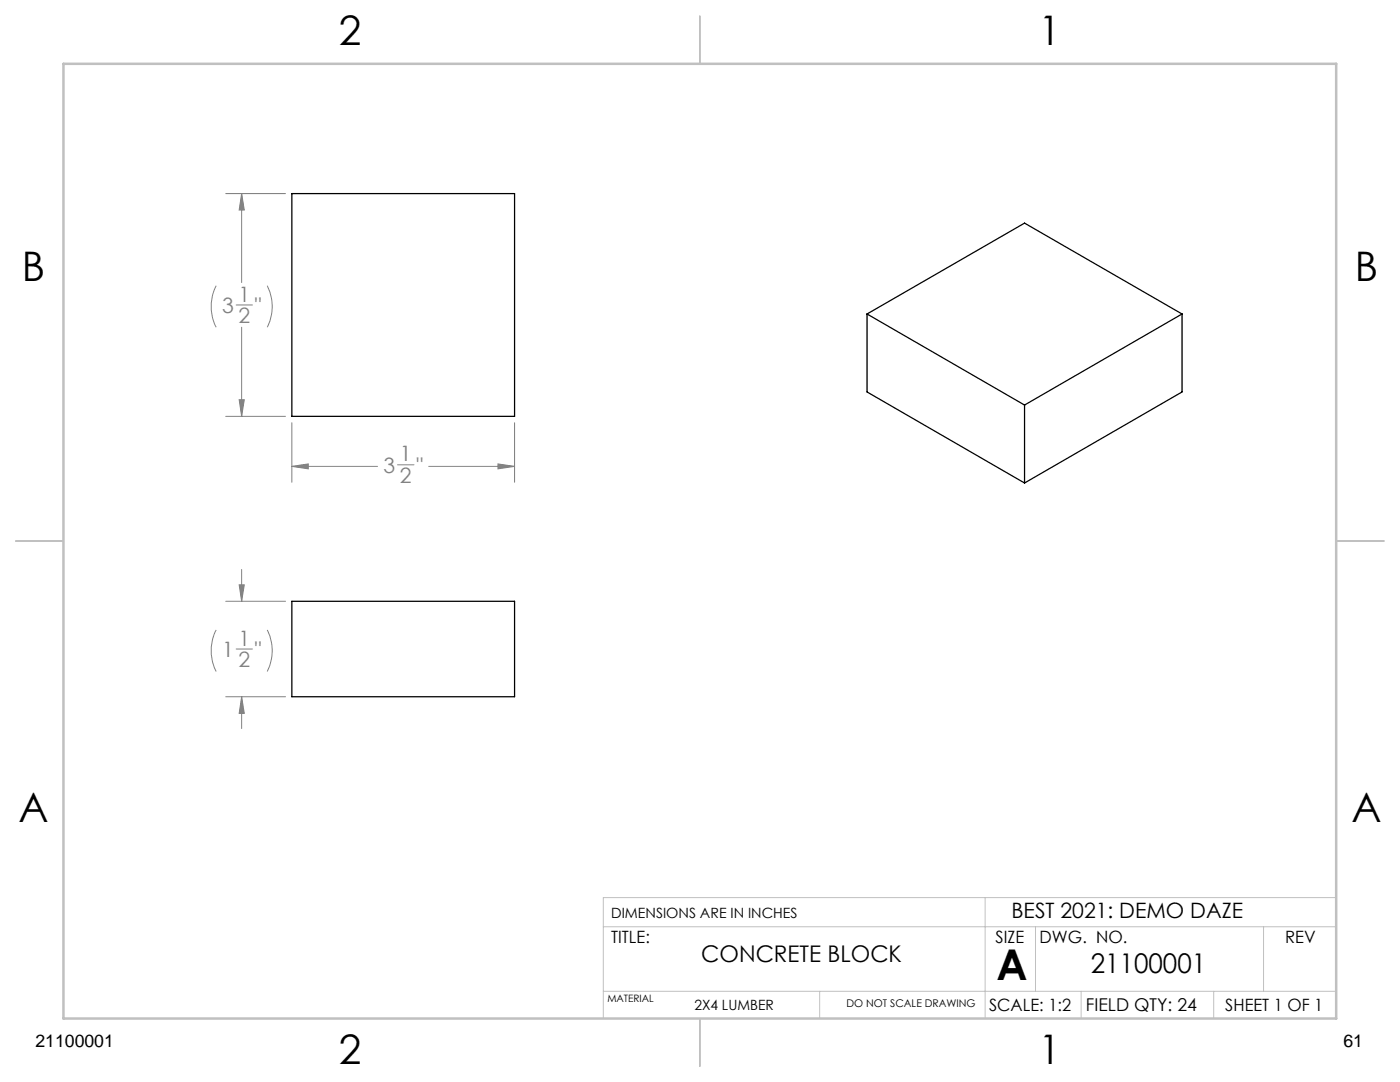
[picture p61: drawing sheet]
<svg xmlns="http://www.w3.org/2000/svg" width="279mm" height="216mm" viewBox="0 0 279 216" stroke-linecap="round" stroke-linejoin="round" font-family="sans-serif">
<defs><g id="words">
<text font-size="8.5" x="198.9" y="195.5">A</text>
<g font-size="8.1">
<text x="67.6" y="8.9">2</text>
<text x="207.3" y="8.9">1</text>
<text x="4.4" y="56.2">B</text>
<text x="270.4" y="56.2">B</text>
<text x="3.7" y="164.1">A</text>
<text x="269.7" y="164.1">A</text>
<text x="67.6" y="212.4">2</text>
<text x="207.3" y="212.4">1</text>
</g>
<text font-size="5.4" x="217.7" y="194.1">21100001</text>
<text font-size="4.6" x="139.9" y="191.9">CONCRETE BLOCK</text>
<g font-size="4.2" fill="#808080">
<text x="44.3" y="62.5">3</text>
<text x="47.6" y="60.2">1</text>
<text x="47.6" y="64.4">2</text>
<text x="50.9" y="62.5">&quot;</text>
<text x="76.5" y="94.4">3</text>
<text x="79.8" y="92.1">1</text>
<text x="83.1" y="94.4">&quot;</text>
<text x="79.8" y="96.3">2</text>
<text x="44.3" y="131.2">1</text>
<text x="47.6" y="128.8">1</text>
<text x="50.9" y="131.2">&quot;</text>
<text x="47.6" y="133">2</text>
</g>
<text font-size="4.2" x="201.9" y="183.1">BEST 2021: DEMO DAZE</text>
<g font-size="3.5">
<text x="216.7" y="201.7">FIELD QTY: 24</text>
<text x="7.1" y="208.8">21100001</text>
<text x="268.1" y="208.8">61</text>
</g>
<g font-size="3.4">
<text x="122" y="188.1">TITLE:</text>
<text x="198.7" y="188.1">SIZE</text>
<text x="207.5" y="188.1">DWG. NO.</text>
<text x="256.5" y="188.2">REV</text>
<text x="197.4" y="201.7">SCALE: 1:2</text>
<text x="244.5" y="201.7">SHEET 1 OF 1</text>
</g>
<g font-size="2.8">
<text x="122" y="183.1">DIMENSIONS ARE IN INCHES</text>
<text x="138.6" y="201.4">2X4 LUMBER</text>
</g>
<text font-size="2.1" x="168.9" y="201">DO NOT SCALE DRAWING</text>
<text font-size="2" x="121.2" y="200">MATERIAL</text>
</g></defs>
<g fill="none" stroke="#808080" stroke-width=".2">
<path d="M45 38.6h12M48.2 38.6l.6 3.3h-1.1zM48.2 38.6v17.8M43.1 57a9.2 9.2 0 0 0 0 8.3M53.3 57a9.2 9.2 0 0 1 0 8.3M47.1 60.9h3.3M47.7 79.8h1.1l-.6 3.3zM48.2 65.3v17.8M45 83.1h12M58.2 93.1l3.3-.5v1zM58.2 84.3v11.9M58.2 93.1h17.2"/>
<path d="M79.3 92.7h3.3M85.5 93.1h17.2M99.4 92.6l3.3 .5-3.3 .5zM102.7 84.3v11.9M45 120h12M47.7 116.7h1.1l-.6 3.3zM48.2 113.6v6.4M43.1 125.7a9.2 9.2 0 0 0 0 8.3M45 139h12M47.1 129.5h3.3M48.2 139l.6 3.3h-1.1zM48.2 139v6.4"/>
<path d="M53.3 125.7a9.2 9.2 0 0 1 0 8.3"/>
</g>
<path d="M196.6 179.1v24.1M266.7 179.1h-146.3v24.1M120.4 197.8h146.3M120.4 184.9h146.3M163.6 197.8v5.4M206.7 184.9v12.9M215.8 197.8v5.4M242.2 197.8v5.4M252.2 184.9v12.9" fill="none" stroke="#c0c0c0" stroke-width=".2"/>
<path d="M139.7 3.2v9.5M3.1 107.9h9.6M266.7 107.9h9.5M139.7 203.2v9.6" fill="none" stroke="#c0c0c0" stroke-width=".25"/>
<path d="M12.7 12.7h254v190.5h-254z" fill="none" stroke="#c0c0c0" stroke-width=".5"/>
<path d="M47.7 116.7h1.1l-.6 3.3zM48.2 139l.6 3.3h-1.1zM99.4 92.6l3.3 .5-3.3 .5zM58.2 93.1l3.3-.5v1zM48.2 38.6l.6 3.3h-1.1zM47.7 79.8h1.1l-.6 3.3z" fill="#808080"/>
<path d="M58.2 38.6h44.5v44.5h-44.5zM173 62.7l31.5-18.2 31.4 18.2M173 62.7l31.5 18.1M173 62.7v15.5l31.5 18.2M235.9 62.7l-31.4 18.1M235.9 62.7v15.5l-31.4 18.2M204.5 80.8v15.6M58.2 120h44.5v19h-44.5z" fill="none" stroke="#000" stroke-width=".25"/>
<use href="#words"/>
</svg>
